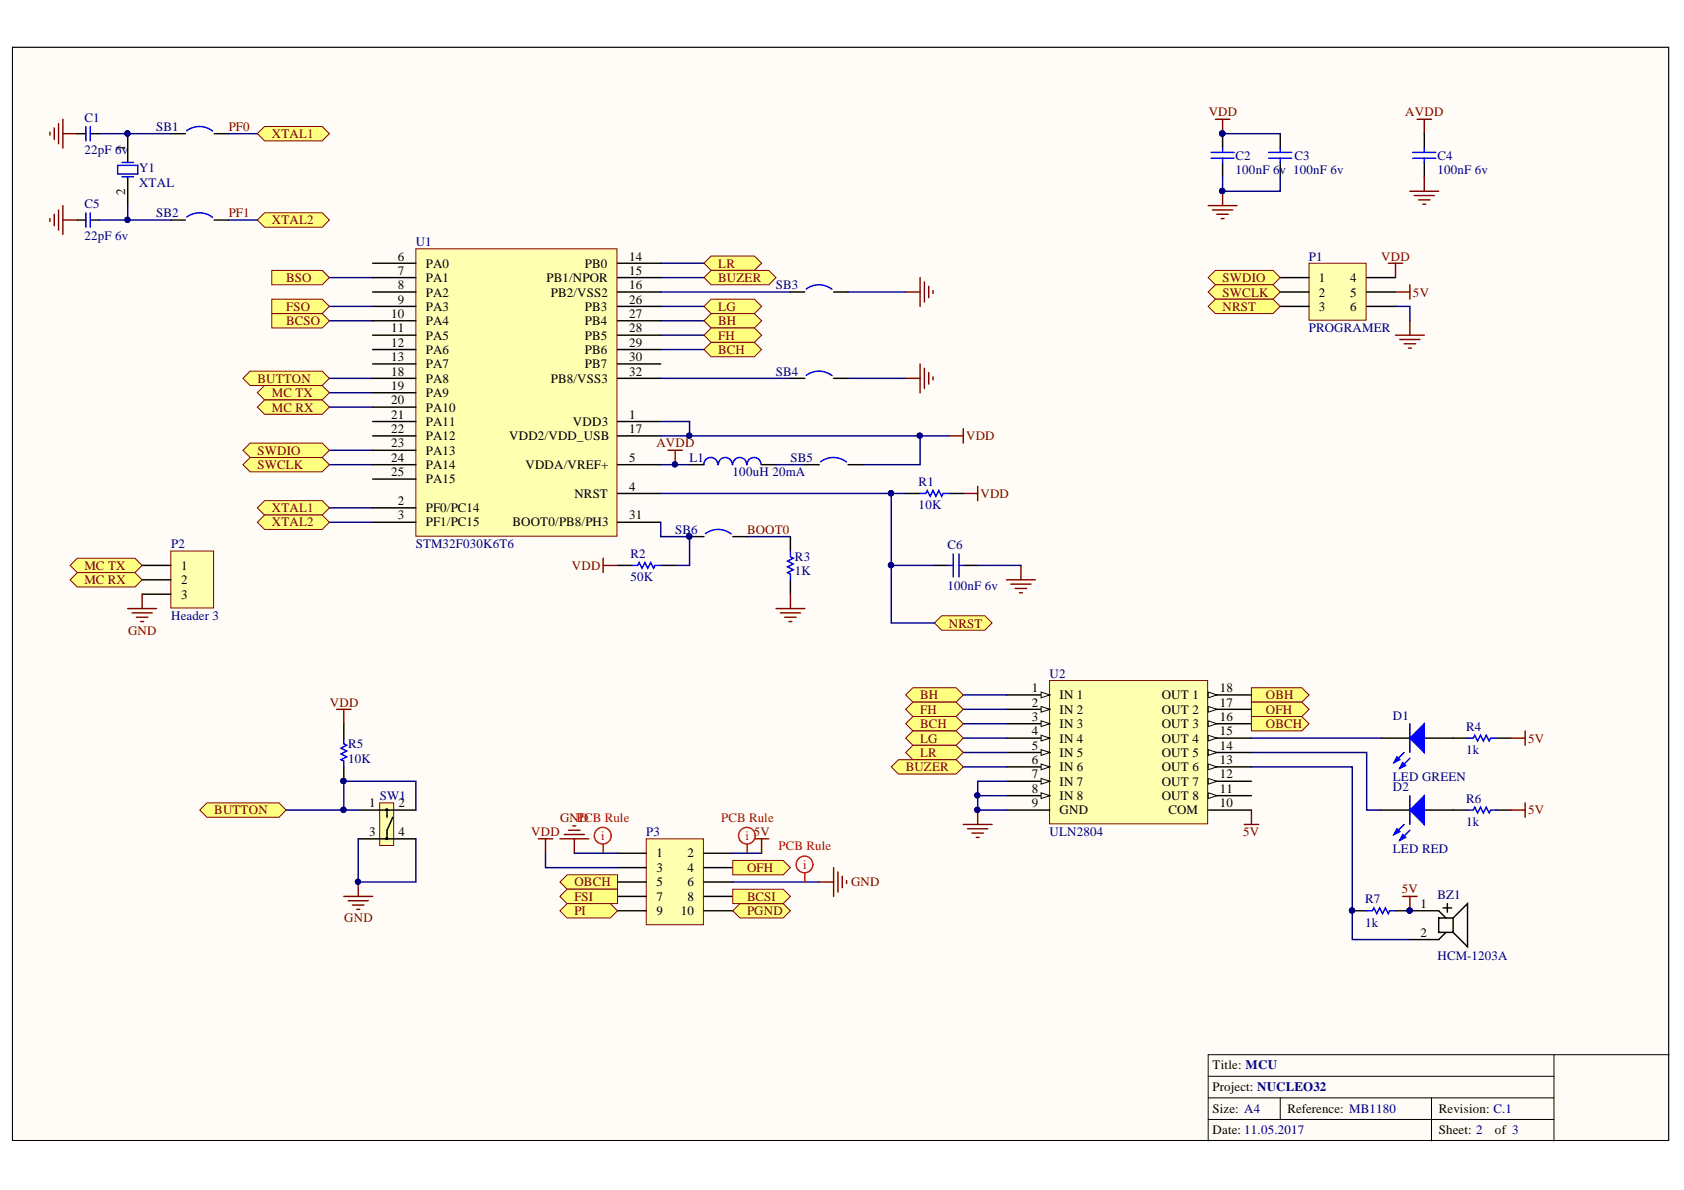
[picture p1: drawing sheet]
<svg xmlns="http://www.w3.org/2000/svg" width="297mm" height="210mm" viewBox="0 0 297 210" stroke-linecap="round" stroke-linejoin="round" font-family="sans-serif">
<defs><g id="words">
<g font-size="2.3" fill="#000080">
<text x="14.9" y="21.6">C1</text>
<text x="27.6" y="23.1">SB1</text>
<text x="14.9" y="27.1">22pF 6v</text>
<text x="217.9" y="28.1">C2</text>
<text x="228.3" y="28.1">C3</text>
<text x="253.5" y="28.1">C4</text>
<text x="24.5" y="30.4">Y1</text>
<text x="24.5" y="33">XTAL</text>
<text x="217.9" y="30.7">100nF 6v 100nF 6v</text>
<text x="253.5" y="30.7">100nF 6v</text>
<text x="14.9" y="36.8">C5</text>
<text x="27.6" y="38.3">SB2</text>
<text x="14.9" y="42.3">22pF 6v</text>
<text x="73.3" y="43.4">U1</text>
<text x="230.9" y="46">P1</text>
<text x="136.8" y="51">SB3</text>
<text x="230.9" y="58.6">PROGRAMER</text>
<text x="136.8" y="66.2">SB4</text>
<text x="121.6" y="81.5">L1</text>
<text x="129.2" y="84">100uH 20mA</text>
<text x="139.5" y="81.5">SB5</text>
<text x="162" y="85.8">R1</text>
<text x="162" y="89.8">10K</text>
<text x="119.1" y="94.1">SB6</text>
<text x="30.2" y="96.7">P2</text>
<text x="73.3" y="96.7">STM32F030K6T6</text>
<text x="111.2" y="98.4">R2</text>
<text x="140.2" y="98.9">R3</text>
<text x="140.2" y="101.5">1K</text>
<text x="167.1" y="96.9">C6</text>
<text x="111.2" y="102.5">50K</text>
<text x="167.1" y="104.1">100nF 6v</text>
<text x="30.2" y="109.4">Header 3</text>
<text x="185.1" y="119.6">U2</text>
<text x="61.4" y="132">R5</text>
<text x="245.7" y="126.9">D1</text>
<text x="258.6" y="128.9">R4</text>
<text x="61.4" y="134.5">10K</text>
<text x="245.7" y="137.8">LED GREEN</text>
<text x="258.6" y="133">1k</text>
<text x="67" y="141.1">SW1</text>
<text x="245.7" y="139.6">D2</text>
<text x="258.6" y="141.6">R6</text>
<text x="114" y="147.4">P3</text>
<text x="185.1" y="147.4">ULN2804</text>
<text x="258.6" y="145.7">1k</text>
<text x="245.7" y="150.5">LED RED</text>
<text x="240.8" y="159.4">R7</text>
<text x="253.5" y="158.6">BZ1</text>
<text x="240.8" y="163.5">1k</text>
<text x="253.5" y="169.3">HCM-1203A</text>
</g>
<g font-size="2.3" fill="#800000">
<text x="40.3" y="23.1">PF0</text>
<text x="213.2" y="20.5">VDD</text>
<text x="247.9" y="20.5">AVDD</text>
<text x="48" y="24.3">XTAL1</text>
<text x="40.3" y="38.3">PF1</text>
<text x="48" y="39.5">XTAL2</text>
<text x="126.7" y="47.2">LR</text>
<text x="243.7" y="46">VDD</text>
<text x="50.5" y="49.8">BSO</text>
<text x="126.7" y="49.8">BUZER</text>
<text x="215.7" y="49.8">SWDIO</text>
<text x="215.7" y="52.3">SWCLK</text>
<text x="249.2" y="52.3">5V</text>
<text x="50.5" y="54.8">FSO</text>
<text x="50.5" y="57.4">BCSO</text>
<text x="126.7" y="57.4">BH</text>
<text x="126.7" y="59.9">FH</text>
<text x="126.7" y="54.8">LG</text>
<text x="215.7" y="54.8">NRST</text>
<text x="126.7" y="62.4">BCH</text>
<text x="45.4" y="67.5">BUTTON</text>
<text x="48" y="70.1">MC TX</text>
<text x="48" y="72.6">MC RX</text>
<text x="170.4" y="77.7">VDD</text>
<text x="45.4" y="82.7">SWCLK</text>
<text x="45.4" y="80.2">SWDIO</text>
<text x="115.8" y="78.9">AVDD</text>
<text x="172.9" y="87.8">VDD</text>
<text x="48" y="90.3">XTAL1</text>
<text x="48" y="92.9">XTAL2</text>
<text x="131.8" y="94.1">BOOT0</text>
<text x="14.9" y="100.5">MC TX</text>
<text x="100.9" y="100.5">VDD</text>
<text x="14.9" y="103">MC RX</text>
<text x="22.6" y="112">GND</text>
<text x="167.4" y="110.7">NRST</text>
<text x="58.2" y="124.6">VDD</text>
<text x="162.3" y="123.4">BH</text>
<text x="162.3" y="125.9">FH</text>
<text x="223.3" y="123.4">OBH</text>
<text x="223.3" y="125.9">OFH</text>
<text x="162.3" y="128.4">BCH</text>
<text x="162.3" y="131">LG</text>
<text x="223.3" y="128.4">OBCH</text>
<text x="269.5" y="131">5V</text>
<text x="159.8" y="136">BUZER</text>
<text x="162.3" y="133.5">LR</text>
<text x="37.8" y="143.6">BUTTON</text>
<text x="269.5" y="143.6">5V</text>
<text x="93.7" y="147.4">VDD</text>
<text x="98.8" y="144.9">GNPCB Rule</text>
<text x="102.2" y="144.9">D</text>
<text x="132.9" y="147.4">5V</text>
<text x="219.3" y="147.4">5V</text>
<text x="131.8" y="153.8">OFH</text>
<text x="101.3" y="156.3">OBCH</text>
<text x="101.3" y="158.9">FSI</text>
<text x="101.3" y="161.4">PI</text>
<text x="131.8" y="161.4">PGND</text>
<text x="131.8" y="158.9">BCSI</text>
<text x="150.1" y="156.3">GND</text>
<text x="247.3" y="157.6">5V</text>
<text x="60.7" y="162.7">GND</text>
</g>
<g font-size="2.3">
<text x="22.1" y="26.6" transform="rotate(-90 22.1 26.6)">1</text>
<text x="22.1" y="34.4" transform="rotate(-90 22.1 34.4)">2</text>
<text x="70.2" y="46">6</text>
<text x="75.1" y="47.2">PA0</text>
<text x="103.2" y="47.2">PB0</text>
<text x="111" y="46">14</text>
<text x="70.2" y="48.5">7</text>
<text x="70.2" y="51">8</text>
<text x="70.2" y="53.6">9</text>
<text x="75.1" y="49.8">PA1</text>
<text x="75.1" y="52.3">PA2</text>
<text x="96.4" y="49.8">PB1/NPOR</text>
<text x="97.2" y="52.3">PB2/VSS2</text>
<text x="111" y="48.5">15</text>
<text x="111" y="51">16</text>
<text x="111" y="53.6">26</text>
<text x="232.7" y="49.8">1</text>
<text x="232.7" y="52.3">2</text>
<text x="238.2" y="49.8">4</text>
<text x="238.2" y="52.3">5</text>
<text x="69" y="56.1">10</text>
<text x="69" y="58.6">11</text>
<text x="75.1" y="54.8">PA3</text>
<text x="75.1" y="57.4">PA4</text>
<text x="75.1" y="59.9">PA5</text>
<text x="103.2" y="57.4">PB4</text>
<text x="103.2" y="59.9">PB5</text>
<text x="103.2" y="54.8">PB3</text>
<text x="111" y="56.1">27</text>
<text x="111" y="58.6">28</text>
<text x="232.7" y="54.8">3</text>
<text x="238.2" y="54.8">6</text>
<text x="69" y="61.2">12</text>
<text x="69" y="63.7">13</text>
<text x="75.1" y="62.4">PA6</text>
<text x="75.1" y="65">PA7</text>
<text x="103.2" y="62.4">PB6</text>
<text x="103.2" y="65">PB7</text>
<text x="111" y="61.2">29</text>
<text x="111" y="63.7">30</text>
<text x="69" y="66.2">18</text>
<text x="69" y="68.8">19</text>
<text x="69" y="71.3">20</text>
<text x="75.1" y="67.5">PA8</text>
<text x="75.1" y="70.1">PA9</text>
<text x="97.2" y="67.5">PB8/VSS3</text>
<text x="111" y="66.2">32</text>
<text x="69" y="73.9">21</text>
<text x="69" y="76.4">22</text>
<text x="75.1" y="72.6">PA10</text>
<text x="75.1" y="75.1">PA11</text>
<text x="75.1" y="77.7">PA12</text>
<text x="89.8" y="77.7">VDD2/VDD_USB</text>
<text x="101.1" y="75.1">VDD3</text>
<text x="111" y="76.4">17</text>
<text x="111" y="73.9">1</text>
<text x="69" y="78.9">23</text>
<text x="69" y="81.5">24</text>
<text x="69" y="84">25</text>
<text x="75.1" y="80.2">PA13</text>
<text x="75.1" y="82.7">PA14</text>
<text x="92.7" y="82.7">VDDA/VREF+</text>
<text x="111" y="81.5">5</text>
<text x="70.2" y="89.1">2</text>
<text x="75.1" y="85.3">PA15</text>
<text x="101.3" y="87.8">NRST</text>
<text x="111" y="86.5">4</text>
<text x="70.2" y="91.6">3</text>
<text x="75.1" y="90.3">PF0/PC14</text>
<text x="75.1" y="92.9">PF1/PC15</text>
<text x="90.4" y="92.9">BOOT0/PB8/PH3</text>
<text x="111" y="91.6">31</text>
<text x="32" y="100.5">1</text>
<text x="32" y="103">2</text>
<text x="32" y="105.6">3</text>
<text x="182" y="122.1">1</text>
<text x="182" y="124.6">2</text>
<text x="186.9" y="123.4">IN 1</text>
<text x="186.9" y="125.9">IN 2</text>
<text x="204.9" y="125.9">OUT 2</text>
<text x="204.9" y="123.4">OUT 1</text>
<text x="215.2" y="124.6">17</text>
<text x="215.2" y="122.1">18</text>
<text x="182" y="127.2">3</text>
<text x="182" y="129.7">4</text>
<text x="186.9" y="128.4">IN 3</text>
<text x="186.9" y="131">IN 4</text>
<text x="204.9" y="131">OUT 4</text>
<text x="204.9" y="128.4">OUT 3</text>
<text x="215.2" y="129.7">15</text>
<text x="215.2" y="127.2">16</text>
<text x="182" y="132.2">5</text>
<text x="182" y="134.8">6</text>
<text x="182" y="137.3">7</text>
<text x="186.9" y="133.5">IN 5</text>
<text x="186.9" y="136">IN 6</text>
<text x="204.9" y="136">OUT 6</text>
<text x="204.9" y="133.5">OUT 5</text>
<text x="215.2" y="137.3">12</text>
<text x="215.2" y="134.8">13</text>
<text x="215.2" y="132.2">14</text>
<text x="65.1" y="142.4">1</text>
<text x="70.3" y="142.4">2</text>
<text x="182" y="139.8">8</text>
<text x="182" y="142.4">9</text>
<text x="186.9" y="138.6">IN 7</text>
<text x="186.9" y="141.1">IN 8</text>
<text x="186.9" y="143.6">GND</text>
<text x="204.9" y="141.1">OUT 8</text>
<text x="204.9" y="138.6">OUT 7</text>
<text x="206.1" y="143.6">COM</text>
<text x="215.2" y="139.8">11</text>
<text x="215.2" y="142.4">10</text>
<text x="65.1" y="147.4">3</text>
<text x="70.3" y="147.4">4</text>
<text x="115.8" y="151.2">1</text>
<text x="115.8" y="153.8">3</text>
<text x="121.3" y="151.2">2</text>
<text x="121.3" y="153.8">4</text>
<text x="115.8" y="156.3">5</text>
<text x="115.8" y="158.9">7</text>
<text x="115.8" y="161.4">9</text>
<text x="120.1" y="161.4">10</text>
<text x="121.3" y="156.3">6</text>
<text x="121.3" y="158.9">8</text>
<text x="250.6" y="160.1">1</text>
<text x="250.6" y="165.3">2</text>
<text x="213.9" y="188.6">Title: MCU</text>
<text x="213.9" y="196.3">Size: A4</text>
<text x="213.9" y="192.4">Project: NUCLEO32</text>
<text x="227.1" y="196.3">Reference: MB1180</text>
<text x="253.8" y="196.3">Revision: C.1</text>
<text x="213.9" y="200.1">Date: 11.05.2017</text>
<text x="253.8" y="200.1">Sheet: 2</text>
<text x="263.7" y="200.1">of 3</text>
</g>
<g font-size="2.3" fill="#f00">
<text x="106.1" y="148.2">i</text>
<text x="127.2" y="144.9">PCB Rule</text>
<text x="131.5" y="148.2">i</text>
<text x="137.3" y="150">PCB Rule</text>
<text x="141.7" y="153.3">i</text>
</g>
</g></defs>
<path d="M2.2 8.4h292.1v192.8h-292.1z" fill="#fffcf8" stroke="#000" stroke-width=".18"/>
<path d="M213.1 189.8h61M213.1 193.7h61M213.1 197.5h61M225.8 193.7v3.8M252.5 193.7v7.6M274.1 186v15.3M294.4 186h-81.3v15.3" fill="none" stroke="#000" stroke-width=".18"/>
<path d="M215.7 23.6v2.5M215.7 28.7v2.5M225.8 23.6v2.5M225.8 28.7v2.5M121.6 82h2.6M134.3 82h2.6M139.4 94.7v2.5M164.8 99.7h2.6M169.9 99.7h2.6M139.4 102.3v2.5" fill="none" stroke="#000" stroke-width=".25"/>
<g fill="none" stroke="#00f" stroke-width=".25">
<path d="M213.6 27.9h4.1M213.6 26.9h4.1M215.7 26.1v.8M215.7 27.9v.8M223.8 27.9h4.1M223.8 26.9h4.1M225.8 26.1v.8M225.8 27.9v.8M126.6 82a1.23 1.23 0 0 0-1.2-1.3 1.23 1.23 0 0 0-1.3 1.3M129.2 82a1.22 1.22 0 0 0-1.3-1.3 1.22 1.22 0 0 0-1.2 1.3M131.7 82a1.22 1.22 0 0 0-1.2-1.3 1.22 1.22 0 0 0-1.2 1.3M134.2 82a1.23 1.23 0 0 0-1.2-1.3 1.23 1.23 0 0 0-1.2 1.3"/>
<path d="M139.4 97.2v1l.5 .3-1 .5 1 .5-1 .5 1 .5-1 .5 .5 .3v1M167.4 99.7h.7M168.1 97.7v4.1M169.2 97.7v4.1M169.2 99.7h.7"/>
</g>
<g fill="none" stroke="#800000" stroke-width=".25">
<path d="M8.8 23.3v.5M8.8 38.6v.5M9.6 22.6v2M9.6 37.8v2M10.3 21.8v3.6M10.3 37v3.6M11.1 21v5.1M11.1 36.3v5.1M11.1 38.8h2.5M11.1 23.6h2.5M213.1 36.3h5.1M213.9 37h3.5"/>
<path d="M214.4 21h2.5M214.6 37.8h2.1M215.4 38.6h.5M215.7 21v2.6M215.7 33.7v2.6M180.1 99.7v2.6M136.9 107.3h5.1M137.6 108.1h3.6M138.4 108.9h2M139.2 109.6h.5M139.4 104.8v2.5M177.5 102.3h5.1"/>
<path d="M178.3 103h3.6M179.1 103.8h2M179.8 104.6h.5"/>
</g>
<g fill="#000080" stroke="#000080" stroke-width=".18">
<circle cx="215.6" cy="33.7" r=".46"/>
<circle cx="215.6" cy="23.5" r=".47"/>
</g>
<g fill="none" stroke="#000080" stroke-width=".25">
<path d="M215.7 23.6h10.1M58.1 49h7.6M58.1 56.6h7.6M116.5 49h7.7M116.5 56.6h7.7M116.5 46.4h7.7M116.5 54h7.7M116.5 59.1h7.7M58.1 66.7h7.6M58.1 69.3h7.6M58.1 71.8h7.6M58.1 79.4h7.6"/>
<path d="M116.5 61.7h7.7M58.1 82h7.6"/>
</g>
<g fill="#ffff80" stroke="#800000" stroke-width=".18">
<path d="M42.9 82l1.2-1.3h12.7l1.3 1.3-1.3 1.2h-12.7z" fill-rule="evenodd"/>
<path d="M42.9 79.4l1.2-1.2h12.7l1.3 1.2-1.3 1.3h-12.7z" fill-rule="evenodd"/>
</g>
<path d="M248.7 33.7h5.1M249.5 34.5h3.5M250 21h2.5M250.2 35.3h2M251 36h.5M251.2 21v2.6M251.2 31.2v2.5M167.4 76.9h2.5M169.9 75.6v2.6" fill="none" stroke="#800000" stroke-width=".25"/>
<path d="M30.2 23.6h2.5M37.8 23.6h2.5M251.2 23.6v2.5M251.2 28.7v2.5" fill="none" stroke="#000" stroke-width=".25"/>
<path d="M32.9 23.1a3.8 3.8 0 0 1 4.6 0M249.2 27.9h4.1M249.2 26.9h4.1M251.2 26.1v.8M251.2 27.9v.8" fill="none" stroke="#00f" stroke-width=".25"/>
<path d="M73.4 43.9h35.4v50.7h-35.4z" fill="#ffffb0" stroke="#800000" stroke-width=".18"/>
<g fill="none" stroke="#000" stroke-width=".25">
<path d="M65.7 46.4h7.7M65.7 49h7.7M65.7 51.5h7.7M65.7 54h7.7M65.7 56.6h7.7M65.7 59.1h7.7M108.9 46.4h7.6M108.9 49h7.6M108.9 51.5h7.6M108.9 54h7.6M108.9 56.6h7.6M108.9 59.1h7.6"/>
<path d="M65.7 61.7h7.7M65.7 64.2h7.7M65.7 66.7h7.7M65.7 69.3h7.7M65.7 71.8h7.7M65.7 74.3h7.7M65.7 76.9h7.7M65.7 79.4h7.7M108.9 61.7h7.6M108.9 64.2h7.6M108.9 66.7h7.6M108.9 74.3h7.6"/>
<path d="M108.9 76.9h7.6M65.7 89.6h7.7M65.7 92.1h7.7M65.7 82h7.7M65.7 84.5h7.7M108.9 92.1h7.6M108.9 82h7.6M108.9 87h7.6"/>
</g>
<path d="M116.5 51.5h22.9M149.6 51.5h10.1M116.5 74.3h5.1v2.6M149.6 66.7h10.1M162.3 76.9v5.1h-10.2M131.8 94.7h7.6M136.9 82h5.1" fill="none" stroke="#000080" stroke-width=".25"/>
<path d="M159.7 51.5h2.6M162.3 49v5M163.1 49.7v3.6M163.8 50.5v2M164.6 51.3v.5M117.8 79.4h2.6M119.1 79.4v2.6M159.7 66.7h2.6M162.3 64.2v5.1M163.1 65v3.5M163.8 65.7v2M164.6 66.5v.5" fill="none" stroke="#800000" stroke-width=".25"/>
<g fill="#000080" stroke="#000080" stroke-width=".18">
<circle cx="121.6" cy="76.8" r=".46"/>
<circle cx="162.2" cy="76.8" r=".46"/>
<circle cx="119" cy="81.9" r=".46"/>
</g>
<path d="M164.8 109.9l1.3-1.3h7.6l1.3 1.3-1.3 1.3h-7.6z" fill-rule="evenodd" fill="#ffff80" stroke="#800000" stroke-width=".18"/>
<g fill="none" stroke="#000080" stroke-width=".25">
<path d="M22.5 36.3v2.5M40.3 23.6h5.1M40.3 38.8h5.1M215.7 31.2v2.5h10.1v-2.5M58.1 54h7.6M116.5 66.7h22.9M58.1 89.6h7.6M58.1 92.1h7.6M116.5 87h43.2M157.2 99.7v10.2h7.6M157.2 87v12.7M157.2 99.7h7.6"/>
<path d="M172.5 99.7h7.6"/>
</g>
<g fill="#000080" stroke="#000080" stroke-width=".18">
<circle cx="157.2" cy="99.7" r=".46"/>
<circle cx="157.2" cy="87" r=".46"/>
<circle cx="215.6" cy="33.7" r=".46"/>
<circle cx="22.5" cy="38.8" r=".46"/>
<circle cx="22.5" cy="23.5" r=".46"/>
</g>
<path d="M13.6 38.8h1.6M15.9 38.8h1.5M22.5 23.6v5.1M22.5 31.2v5.1" fill="none" stroke="#000" stroke-width=".25"/>
<path d="M15.2 37.5v2.6M15.9 37.5v2.6M20.7 29.2h3.6v1.5h-3.6zM21.5 31.2h2M21.5 28.7h2" fill="none" stroke="#00f" stroke-width=".25"/>
<path d="M230.9 46.4h10.1v10.1h-10.1z" fill="#ffffb0" stroke="#800000" stroke-width=".18"/>
<path d="M225.8 49h5.1M225.8 51.5h5.1M225.8 54h5.1M241.1 49h5M241.1 51.5h5M241.1 54h5" fill="none" stroke="#000" stroke-width=".25"/>
<g fill="#ffff80" stroke="#800000" stroke-width=".18">
<path d="M213.1 49l1.3-1.3h10.1l1.3 1.3-1.3 1.2h-10.1z" fill-rule="evenodd"/>
<path d="M213.1 51.5l1.3-1.3h10.1l1.3 1.3-1.3 1.3h-10.1z" fill-rule="evenodd"/>
<path d="M213.1 54l1.3-1.2h10.1l1.3 1.2-1.3 1.3h-10.1z" fill-rule="evenodd"/>
</g>
<path d="M244.9 46.4h2.5M246.1 59.1h5.1M246.1 46.4v2.6M246.1 51.5h2.6M246.9 59.9h3.6M248.7 50.2v2.6M248.7 56.6v2.5M247.7 60.6h2M248.4 61.4h.5" fill="none" stroke="#800000" stroke-width=".25"/>
<path d="M246.1 54h2.6v2.6" fill="none" stroke="#000080" stroke-width=".25"/>
<g fill="#ffff80" stroke="#800000" stroke-width=".18">
<path d="M220.7 121.3h8.9l1.3 1.3-1.3 1.2h-8.9z" fill-rule="evenodd"/>
<path d="M220.7 123.8h8.9l1.3 1.3-1.3 1.3h-8.9z" fill-rule="evenodd"/>
<path d="M98.8 155.6l1.2-1.3h8.9v2.5h-8.9z" fill-rule="evenodd"/>
</g>
<g fill="none" stroke="#000" stroke-width=".25">
<path d="M108.9 99.7h2.6M116.5 99.7h2.6M159.7 87h2.6M167.4 87h2.5M243.6 130.2h5.1M251.2 130.2h5.1M255.3 159.4v1.5M238.5 160.7h2.6M246.1 160.7h7.7l1.2 1.2M253.8 161.9h2.5v2.6h-2.5zM254.5 160.1h1.6M255 164.5l-1.2 1.2h-5.1"/>
<path d="M256.3 161.9l2.6-2.5v7.6l-2.6-2.5"/>
</g>
<g fill="#000080" stroke="#000080" stroke-width=".18">
<circle cx="248.6" cy="160.6" r=".46"/>
<circle cx="238.5" cy="160.6" r=".46"/>
<circle cx="121.6" cy="94.6" r=".47"/>
</g>
<path d="M111.5 99.7h1l.2-.5 .5 1 .6-1 .5 1 .5-1 .5 1 .2-.5h1M162.3 87h1l.3-.5 .5 1 .5-1 .5 1 .5-1 .5 1 .3-.5h1M241.1 160.7h1l.2-.6 .5 1.1 .6-1.1 .5 1.1 .5-1.1 .5 1.1 .2-.5h1" fill="none" stroke="#00f" stroke-width=".25"/>
<path d="M106.4 98.5v2.5M106.4 99.7h2.5M247.4 158.1h2.6M248.7 158.1v2.6" fill="none" stroke="#800000" stroke-width=".25"/>
<path d="M116.5 92.1v2.6h5.1v5h-2.5" fill="none" stroke="#000080" stroke-width=".25"/>
<path d="M248.7 130.2l2.5-2.5v5z" fill="#00f"/>
<path d="M247.7 132.7l-1.8 1.8M248.7 130.2l2.5-2.5v5zM248.7 133.7l-1.8 1.8" fill="none" stroke="#00f" stroke-width=".25"/>
<path d="M246.4 133.5l.5 .5-1 .5z" fill="#00f"/>
<path d="M246.4 133.5l.5 .5-1 .5z" fill="none" stroke="#00f" stroke-width=".25"/>
<path d="M247.4 134.5l.5 .5-1 .5z" fill="#00f"/>
<path d="M247.4 134.5l.5 .5-1 .5zM248.7 127.7v5" fill="none" stroke="#00f" stroke-width=".25"/>
<path d="M67 141.6h2.4v7.5h-2.4z" fill="#ffffb0" stroke="#800000" stroke-width=".18"/>
<g fill="none" stroke="#000" stroke-width=".25">
<path d="M60.6 127.7v2.5M60.6 135.3v2.5M256.3 130.2h2.6M263.9 130.2h2.6M63.2 142.9h10.2M63.2 148h10.2M68.3 142.9v1.3M69.3 144.2l-1 2.2v1.6M243.6 142.9h5.1M251.2 142.9h5.1"/>
<circle cx="68.2" cy="142.8" r=".15"/>
<circle cx="68.2" cy="147.9" r=".15"/>
</g>
<path d="M59.4 125.1h2.5M60.6 125.1v2.6M60.6 158.1h5.1M61.4 158.9h3.6M62.2 159.6h2M63.2 155.6v2.5M62.9 160.4h.5" fill="none" stroke="#800000" stroke-width=".25"/>
<g fill="#000080" stroke="#000080" stroke-width=".18">
<circle cx="63.1" cy="155.5" r=".46"/>
<circle cx="60.6" cy="137.8" r=".46"/>
<circle cx="60.6" cy="142.8" r=".47"/>
</g>
<path d="M60.6 130.2v1l.6 .3-1.1 .5 1.1 .5-1.1 .5 1.1 .5-1.1 .5 .5 .3v1M258.9 130.2h1l.2-.5 .5 1 .5-1 .5 1 .6-1 .5 1 .2-.5h1" fill="none" stroke="#00f" stroke-width=".25"/>
<path d="M60.6 142.9v-5.1h12.8v5.1M63.2 148v7.6h10.2v-7.6" fill="none" stroke="#000080" stroke-width=".25"/>
<path d="M248.7 142.9l2.5-2.6v5.1z" fill="#00f"/>
<path d="M247.7 145.4l-1.8 1.8M248.7 142.9l2.5-2.6v5.1zM248.7 146.4l-1.8 1.8" fill="none" stroke="#00f" stroke-width=".25"/>
<path d="M246.4 146.2l.5 .5-1 .5z" fill="#00f"/>
<path d="M246.4 146.2l.5 .5-1 .5z" fill="none" stroke="#00f" stroke-width=".25"/>
<path d="M247.4 147.2l.5 .5-1 .5z" fill="#00f"/>
<path d="M247.4 147.2l.5 .5-1 .5zM248.7 140.3v5.1M258.9 142.9h1l.2-.5 .5 1 .5-1 .5 1 .6-1 .5 1 .2-.5h1" fill="none" stroke="#00f" stroke-width=".25"/>
<path d="M256.3 142.9h2.6M263.9 142.9h2.6" fill="none" stroke="#000" stroke-width=".25"/>
<path d="M47.9 47.7h8.9l1.3 1.3-1.3 1.2h-8.9z" fill-rule="evenodd" fill="#ffff80" stroke="#800000" stroke-width=".18"/>
<path d="M185.1 120h27.9v25.3h-27.9z" fill="#ffffb0" stroke="#800000" stroke-width=".18"/>
<path d="M177.5 122.6h7.7" fill="none" stroke="#000" stroke-width=".25"/>
<path d="M183.6 122.1l1.6 .5-1.6 .5z" fill="#fffcf8"/>
<path d="M183.6 122.1l1.6 .5-1.6 .5z" fill="none" stroke="#000" stroke-width=".18"/>
<path d="M177.5 125.1h7.7" fill="none" stroke="#000" stroke-width=".25"/>
<path d="M183.6 124.6l1.6 .5-1.6 .5z" fill="#fffcf8"/>
<path d="M183.6 124.6l1.6 .5-1.6 .5z" fill="none" stroke="#000" stroke-width=".18"/>
<path d="M177.5 127.7h7.7" fill="none" stroke="#000" stroke-width=".25"/>
<path d="M183.6 127.1l1.6 .6-1.6 .5z" fill="#fffcf8"/>
<path d="M183.6 127.1l1.6 .6-1.6 .5z" fill="none" stroke="#000" stroke-width=".18"/>
<path d="M177.5 130.2h7.7" fill="none" stroke="#000" stroke-width=".25"/>
<path d="M183.6 129.7l1.6 .5-1.6 .5z" fill="#fffcf8"/>
<path d="M183.6 129.7l1.6 .5-1.6 .5z" fill="none" stroke="#000" stroke-width=".18"/>
<path d="M177.5 132.7h7.7" fill="none" stroke="#000" stroke-width=".25"/>
<path d="M183.6 132.2l1.6 .5-1.6 .5z" fill="#fffcf8"/>
<path d="M183.6 132.2l1.6 .5-1.6 .5z" fill="none" stroke="#000" stroke-width=".18"/>
<path d="M177.5 135.3h7.7" fill="none" stroke="#000" stroke-width=".25"/>
<path d="M183.6 134.8l1.6 .5-1.6 .5z" fill="#fffcf8"/>
<path d="M183.6 134.8l1.6 .5-1.6 .5z" fill="none" stroke="#000" stroke-width=".18"/>
<path d="M177.5 137.8h7.7" fill="none" stroke="#000" stroke-width=".25"/>
<path d="M183.6 137.3l1.6 .5-1.6 .5z" fill="#fffcf8"/>
<path d="M183.6 137.3l1.6 .5-1.6 .5z" fill="none" stroke="#000" stroke-width=".18"/>
<path d="M177.5 140.3h7.7" fill="none" stroke="#000" stroke-width=".25"/>
<path d="M183.6 139.8l1.6 .5-1.6 .6z" fill="#fffcf8"/>
<path d="M183.6 139.8l1.6 .5-1.6 .6z" fill="none" stroke="#000" stroke-width=".18"/>
<path d="M213.1 140.3h7.6" fill="none" stroke="#000" stroke-width=".25"/>
<path d="M213.1 139.8l1.5 .5-1.5 .6z" fill="#fffcf8"/>
<path d="M213.1 139.8l1.5 .5-1.5 .6z" fill="none" stroke="#000" stroke-width=".18"/>
<path d="M213.1 137.8h7.6" fill="none" stroke="#000" stroke-width=".25"/>
<path d="M213.1 137.3l1.5 .5-1.5 .5z" fill="#fffcf8"/>
<path d="M213.1 137.3l1.5 .5-1.5 .5z" fill="none" stroke="#000" stroke-width=".18"/>
<path d="M213.1 135.3h7.6" fill="none" stroke="#000" stroke-width=".25"/>
<path d="M213.1 134.8l1.5 .5-1.5 .5z" fill="#fffcf8"/>
<path d="M213.1 134.8l1.5 .5-1.5 .5z" fill="none" stroke="#000" stroke-width=".18"/>
<path d="M213.1 132.7h7.6" fill="none" stroke="#000" stroke-width=".25"/>
<path d="M213.1 132.2l1.5 .5-1.5 .5z" fill="#fffcf8"/>
<path d="M213.1 132.2l1.5 .5-1.5 .5z" fill="none" stroke="#000" stroke-width=".18"/>
<path d="M213.1 130.2h7.6" fill="none" stroke="#000" stroke-width=".25"/>
<path d="M213.1 129.7l1.5 .5-1.5 .5z" fill="#fffcf8"/>
<path d="M213.1 129.7l1.5 .5-1.5 .5z" fill="none" stroke="#000" stroke-width=".18"/>
<path d="M213.1 127.7h7.6" fill="none" stroke="#000" stroke-width=".25"/>
<path d="M213.1 127.1l1.5 .6-1.5 .5z" fill="#fffcf8"/>
<path d="M213.1 127.1l1.5 .6-1.5 .5z" fill="none" stroke="#000" stroke-width=".18"/>
<path d="M213.1 125.1h7.6" fill="none" stroke="#000" stroke-width=".25"/>
<path d="M213.1 124.6l1.5 .5-1.5 .5z" fill="#fffcf8"/>
<path d="M213.1 124.6l1.5 .5-1.5 .5z" fill="none" stroke="#000" stroke-width=".18"/>
<path d="M213.1 122.6h7.6" fill="none" stroke="#000" stroke-width=".25"/>
<path d="M213.1 122.1l1.5 .5-1.5 .5z" fill="#fffcf8"/>
<path d="M213.1 122.1l1.5 .5-1.5 .5z" fill="none" stroke="#000" stroke-width=".18"/>
<path d="M30.2 38.8h2.5M37.8 38.8h2.5M139.4 51.5h2.6M147 51.5h2.6M139.4 66.7h2.6M147 66.7h2.6M121.6 94.7h2.6M129.3 94.7h2.5M142 82h2.5M149.6 82h2.5M177.5 142.9h7.7M213.1 142.9h7.6" fill="none" stroke="#000" stroke-width=".25"/>
<g fill="none" stroke="#800000" stroke-width=".25">
<path d="M169.9 87h2.6M172.5 85.8v2.5M266.5 130.2h2.5M269 128.9v2.6M169.9 145.4h5.1M170.7 146.2h3.5M171.4 146.9h2.1M172.2 147.7h.5M172.5 142.9v2.5M219.5 145.4h2.5M220.7 142.9v2.5M266.5 142.9h2.5"/>
<path d="M269 141.6v2.6"/>
</g>
<g fill="#000080" stroke="#000080" stroke-width=".18">
<circle cx="172.4" cy="142.8" r=".47"/>
<circle cx="119" cy="81.9" r=".46"/>
<circle cx="121.6" cy="76.8" r=".46"/>
<circle cx="162.2" cy="76.8" r=".46"/>
<circle cx="238.5" cy="160.6" r=".46"/>
<circle cx="121.6" cy="94.6" r=".47"/>
</g>
<path d="M116.5 76.9h50.9M116.5 82h5.1M169.9 122.6h7.6M169.9 125.1h7.6M169.9 127.7h7.6M169.9 130.2h7.6M169.9 132.7h7.6M169.9 135.3h7.6M220.7 132.7h20.4v10.2h2.5M220.7 135.3h17.8v30.4h10.2M220.7 130.2h22.9" fill="none" stroke="#000080" stroke-width=".25"/>
<path d="M32.9 38.3a3.8 3.8 0 0 1 4.6 0M142.2 51a3.8 3.8 0 0 1 4.6 0M142.2 66.2a3.8 3.8 0 0 1 4.6 .1M124.4 94.1a3.8 3.8 0 0 1 4.6 .1M144.7 81.4a3.8 3.8 0 0 1 4.6 .1" fill="none" stroke="#00f" stroke-width=".25"/>
<g fill="#ffff80" stroke="#800000" stroke-width=".18">
<path d="M47.9 52.8h8.9l1.3 1.2-1.3 1.3h-8.9z" fill-rule="evenodd"/>
<path d="M47.9 55.3h8.9l1.3 1.3-1.3 1.2h-8.9z" fill-rule="evenodd"/>
<path d="M124.2 56.6l1.2-1.3h7.7l1.2 1.3-1.2 1.2h-7.7z" fill-rule="evenodd"/>
<path d="M159.7 122.6l1.3-1.3h7.6l1.3 1.3-1.3 1.2h-7.6z" fill-rule="evenodd"/>
<path d="M159.7 125.1l1.3-1.3h7.6l1.3 1.3-1.3 1.3h-7.6z" fill-rule="evenodd"/>
<path d="M124.2 59.1l1.2-1.3h7.7l1.2 1.3-1.2 1.3h-7.7z" fill-rule="evenodd"/>
<path d="M159.7 127.7l1.3-1.3h7.6l1.3 1.3-1.3 1.2h-7.6z" fill-rule="evenodd"/>
<path d="M124.2 61.7l1.2-1.3h7.7l1.2 1.3-1.2 1.2h-7.7z" fill-rule="evenodd"/>
<path d="M159.7 130.2l1.3-1.3h7.6l1.3 1.3-1.3 1.3h-7.6z" fill-rule="evenodd"/>
<path d="M124.2 54l1.2-1.2h7.7l1.2 1.2-1.2 1.3h-7.7z" fill-rule="evenodd"/>
<path d="M159.7 132.7l1.3-1.2h7.6l1.3 1.2-1.3 1.3h-7.6z" fill-rule="evenodd"/>
<path d="M124.2 46.4l1.2-1.2h7.7l1.2 1.2-1.2 1.3h-7.7z" fill-rule="evenodd"/>
<path d="M157.2 135.3l1.3-1.3h10.1l1.3 1.3-1.3 1.2h-10.1z" fill-rule="evenodd"/>
<path d="M124.2 49l1.2-1.3h10.2l1.3 1.3-1.3 1.2h-10.2z" fill-rule="evenodd"/>
</g>
<path d="M114 148h10.1v15.1h-10.1z" fill="#ffffb0" stroke="#800000" stroke-width=".18"/>
<path d="M108.9 150.5h5.1M108.9 153h5.1M108.9 155.6h5.1M108.9 158.1h5.1M124.2 150.5h5.1M124.2 153h5.1M124.2 155.6h5.1M124.2 158.1h5.1M108.9 160.7h5.1M124.2 160.7h5.1" fill="none" stroke="#000" stroke-width=".25"/>
<path d="M30.1 97.2h7.6v10h-7.6z" fill="#ffffb0" stroke="#800000" stroke-width=".18"/>
<path d="M25.1 99.7h5.1M25.1 102.3h5.1M25.1 104.8h5.1" fill="none" stroke="#000" stroke-width=".25"/>
<path d="M50.5 142.9h12.7" fill="none" stroke="#000080" stroke-width=".25"/>
<circle cx="60.6" cy="142.8" r=".47" fill="#000080" stroke="#000080" stroke-width=".18"/>
<g fill="#ffff80" stroke="#800000" stroke-width=".18">
<path d="M35.2 142.9l1.3-1.3h12.7l1.3 1.3-1.3 1.3h-12.7z" fill-rule="evenodd"/>
<path d="M42.9 66.7l1.2-1.2h12.7l1.3 1.2-1.3 1.3h-12.7z" fill-rule="evenodd"/>
</g>
<path d="M95 148h2.5M96.2 148v2.5M98.8 148h5M99.5 147.2h3.6M100.3 146.4h2M101 145.7h.6M101.3 148v2.5M133.1 148h2.5M134.3 148v2.5" fill="none" stroke="#800000" stroke-width=".25"/>
<g fill="#ffff80" stroke="#800000" stroke-width=".18">
<path d="M129.3 151.8h8.8l1.3 1.2-1.3 1.3h-8.8z" fill-rule="evenodd"/>
<path d="M220.7 126.4h8.9l1.3 1.3-1.3 1.2h-8.9z" fill-rule="evenodd"/>
<path d="M98.8 158.1l1.2-1.3h8.9v2.6h-8.9z" fill-rule="evenodd"/>
<path d="M129.3 160.7l1.2-1.3h7.6l1.3 1.3-1.3 1.2h-7.6z" fill-rule="evenodd"/>
<path d="M98.8 160.7l1.2-1.3h7.7l1.2 1.3-1.2 1.2h-7.7z" fill-rule="evenodd"/>
<path d="M129.3 156.8h8.8l1.3 1.3-1.3 1.3h-8.8z" fill-rule="evenodd"/>
</g>
<path d="M96.2 150.5v2.5h12.7M129.3 155.6h15.2" fill="none" stroke="#000080" stroke-width=".25"/>
<path d="M22.5 107.3h5.1M23.3 108.1h3.5M24.1 108.9h2M24.8 109.6h.5M25.1 104.8v2.5" fill="none" stroke="#800000" stroke-width=".25"/>
<g fill="#ffff80" stroke="#800000" stroke-width=".18">
<path d="M45.4 69.3l1.3-1.3h10.1l1.3 1.3-1.3 1.2h-10.1z" fill-rule="evenodd"/>
<path d="M45.4 71.8l1.3-1.3h10.1l1.3 1.3-1.3 1.3h-10.1z" fill-rule="evenodd"/>
<path d="M12.4 99.7l1.2-1.2h10.2l1.3 1.2-1.3 1.3h-10.2z" fill-rule="evenodd"/>
<path d="M12.4 102.3l1.2-1.3h10.2l1.3 1.3-1.3 1.2h-10.2z" fill-rule="evenodd"/>
</g>
<path d="M17.4 38.8h12.8M17.4 23.6h12.8" fill="none" stroke="#000080" stroke-width=".25"/>
<g fill="#000080" stroke="#000080" stroke-width=".18">
<circle cx="22.5" cy="38.8" r=".46"/>
<circle cx="22.5" cy="23.5" r=".46"/>
</g>
<path d="M13.6 23.6h1.6M15.9 23.6h1.5" fill="none" stroke="#000" stroke-width=".25"/>
<path d="M15.2 22.3v2.6M15.9 22.3v2.6" fill="none" stroke="#00f" stroke-width=".25"/>
<g fill="#ffff80" stroke="#800000" stroke-width=".18">
<path d="M45.4 89.6l1.3-1.3h10.1l1.3 1.3-1.3 1.2h-10.1z" fill-rule="evenodd"/>
<path d="M45.4 92.1l1.3-1.3h10.1l1.3 1.3-1.3 1.3h-10.1z" fill-rule="evenodd"/>
<path d="M45.4 23.6l1.3-1.3h10.1l1.3 1.3-1.3 1.3h-10.1z" fill-rule="evenodd"/>
<path d="M45.4 38.8l1.3-1.3h10.1l1.3 1.3-1.3 1.3h-10.1z" fill-rule="evenodd"/>
</g>
<path d="M177.5 137.8h-5v2.5M101.3 150.5h7.6M129.3 150.5h5M177.5 140.3h-5v2.6h5" fill="none" stroke="#000080" stroke-width=".25"/>
<g fill="#000080" stroke="#000080" stroke-width=".18">
<circle cx="172.4" cy="142.8" r=".47"/>
<circle cx="172.4" cy="140.3" r=".46"/>
</g>
<path d="M144.5 155.6h2.5M147 153v5.1M147.8 153.8v3.6M148.6 154.6v2M149.3 155.3v.5" fill="none" stroke="#800000" stroke-width=".25"/>
<g fill="none" stroke="#f00" stroke-width=".25">
<path d="M106.4 149v1.5M131.8 149v1.5M142 154.1v1.5"/>
<circle cx="106.3" cy="147.4" r="1.48"/>
<circle cx="131.7" cy="147.4" r="1.47"/>
<circle cx="141.9" cy="152.5" r="1.47"/>
</g>
<use href="#words"/>
</svg>
